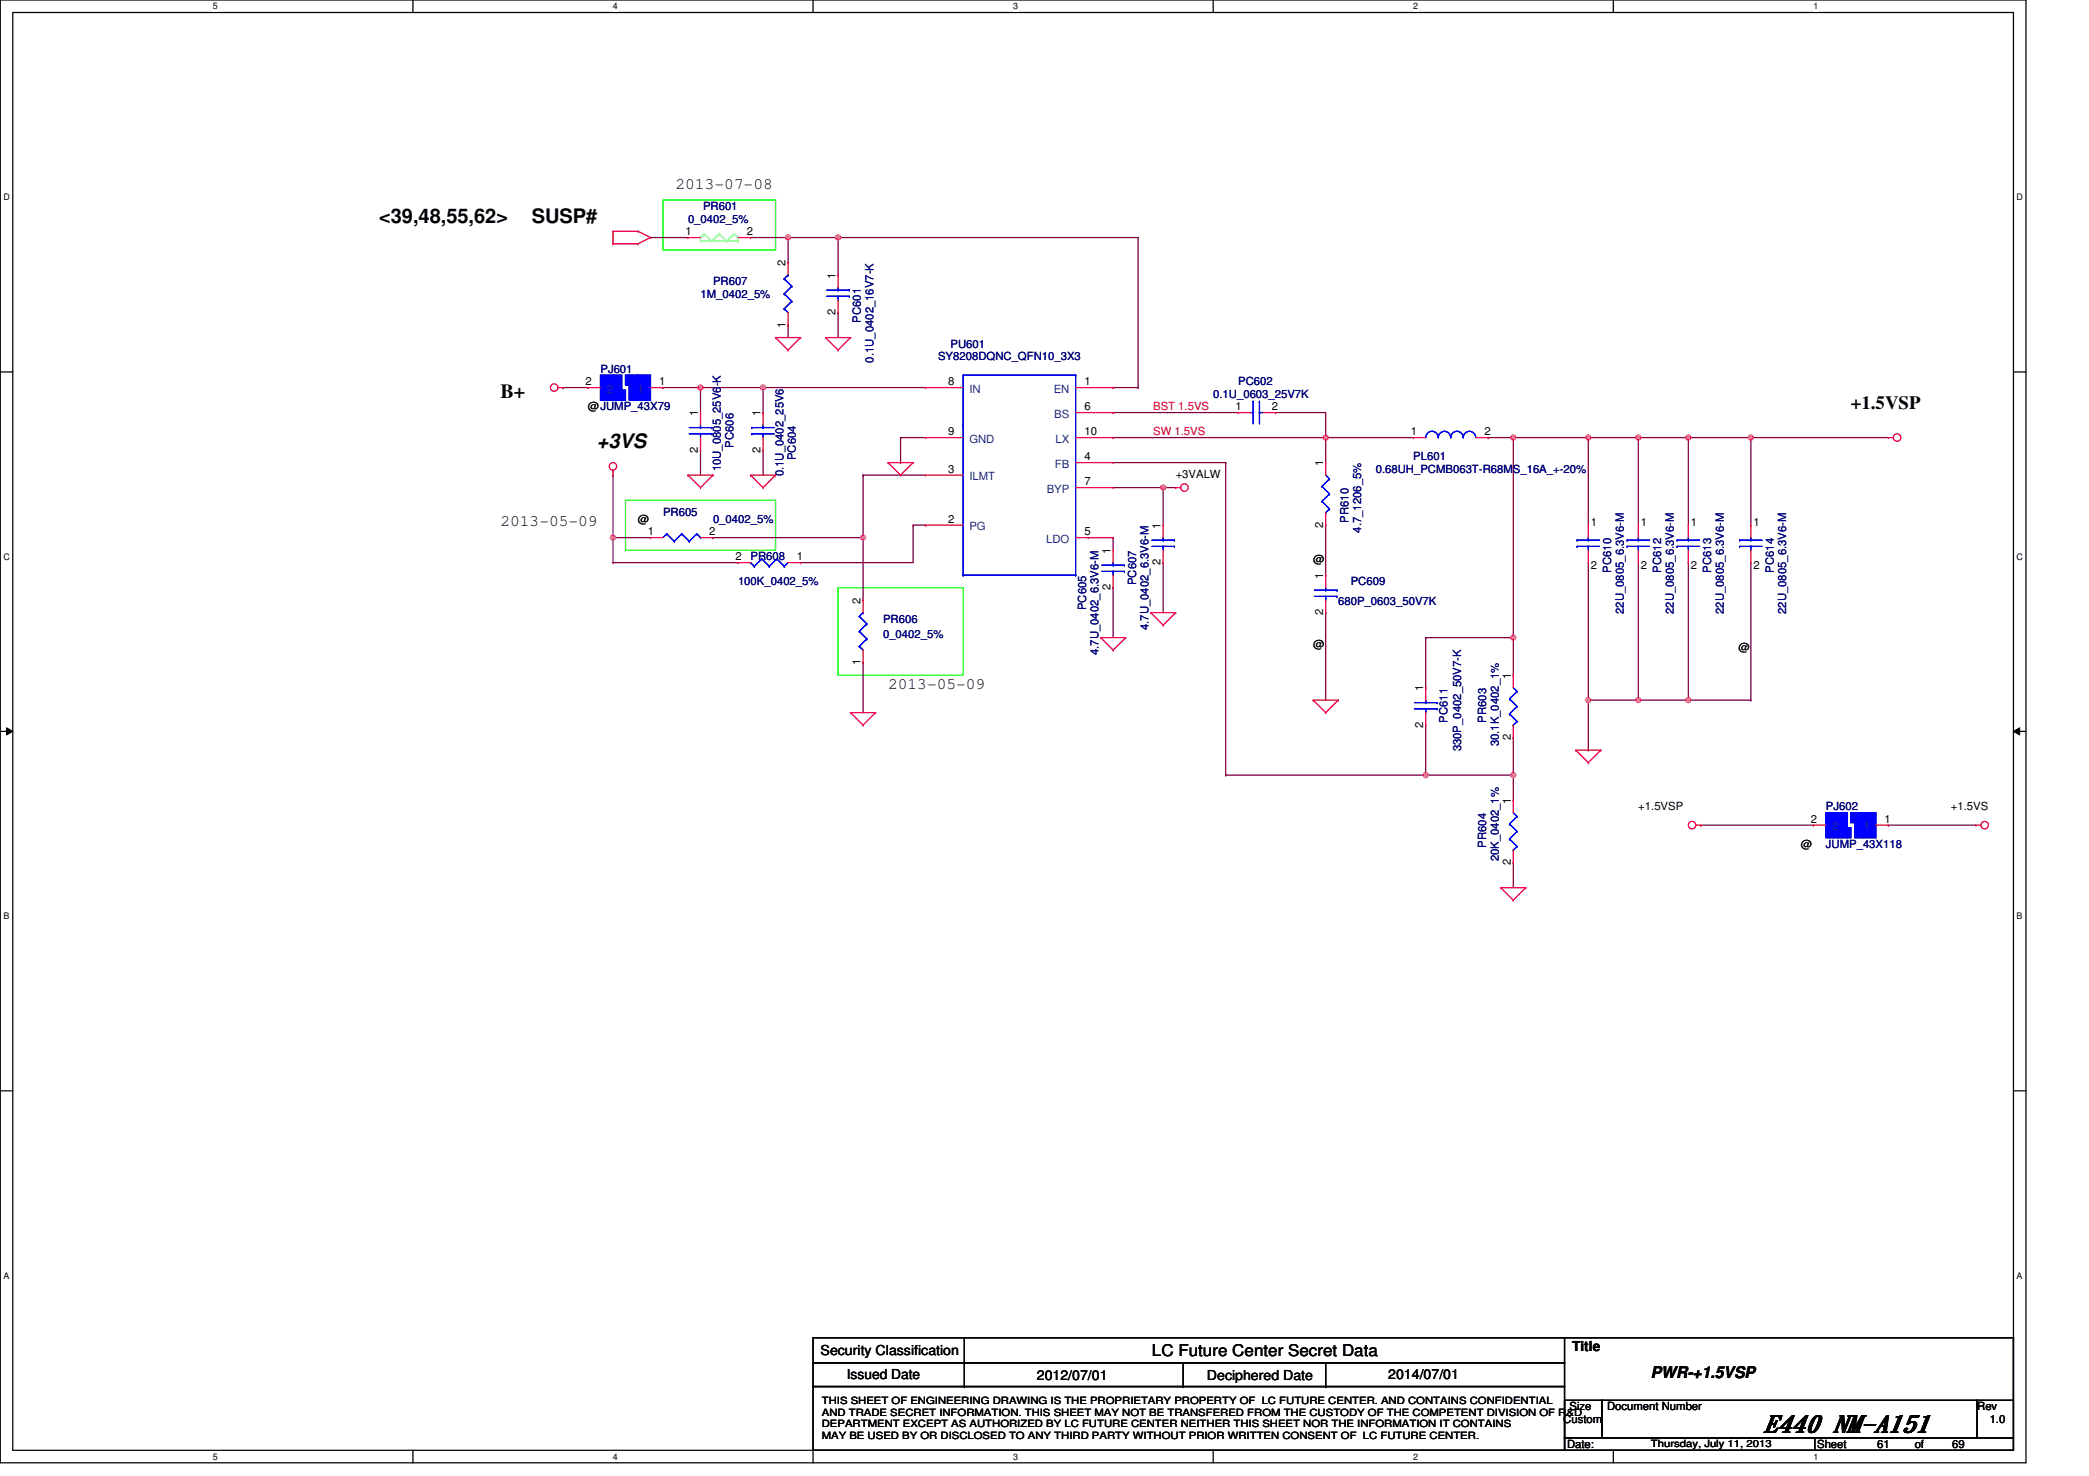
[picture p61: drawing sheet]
<svg xmlns="http://www.w3.org/2000/svg" width="297mm" height="210mm" viewBox="0 0 297 210" stroke-linecap="round" stroke-linejoin="round" font-family="sans-serif">
<defs><g id="words">
<text font-size="3.4" x="250.8" y="203.6">E440 NM-A151</text>
<g font-size="2.8">
<text x="53.9" y="31.7">&lt;39,48,55,62&gt;</text>
<text x="75.6" y="31.7">SUSP#</text>
<text x="71.2" y="56.6">B+</text>
<text x="84.8" y="63.7">+3VS</text>
</g>
<text font-size="2.7" x="263.2" y="58.2">+1.5VSP</text>
<g font-size="2.3">
<text x="96.1" y="26.8">2013-07-08</text>
<text x="71.2" y="74.8">2013-05-09</text>
<text x="126.3" y="97.9">2013-05-09</text>
<text x="163.8" y="192.9">LC Future Center Secret Data</text>
<text x="234.7" y="195.9">PWR-+1.5VSP</text>
</g>
<g font-size="2">
<text x="116.7" y="192.7">Security Classification</text>
<text x="120.4" y="196.1">Issued Date</text>
<text x="147.4" y="196.3">2012/07/01</text>
<text x="171.6" y="196.3">Deciphered Date</text>
<text x="197.4" y="196.1">2014/07/01</text>
<text x="223.5" y="192.2">Title</text>
</g>
<g font-size="1.6" fill="#000080">
<text x="100" y="29.9">PR601</text>
<text x="97.8" y="31.7">0_0402_5%</text>
<text x="101.4" y="40.5">PR607</text>
<text x="99.6" y="42.3">1M_0402_5%</text>
<text x="122.4" y="45.9" transform="rotate(-90 122.4 45.9)">PC601</text>
<text x="85.4" y="53">PJ601</text>
<text x="124.2" y="51.6" transform="rotate(-90 124.2 51.6)">0.1U_0402_16V7-K</text>
<text x="133.4" y="51.2">SY8208DQNC_QFN10_3X3</text>
<text x="135.2" y="49.4">PU601</text>
<text x="172.5" y="56.5">0.1U_0603_25V7K</text>
<text x="176.1" y="54.8">PC602</text>
<text x="104.3" y="63.7" transform="rotate(-90 104.3 63.7)">PC606</text>
<text x="113.2" y="65.4" transform="rotate(-90 113.2 65.4)">PC604</text>
<text x="201" y="65.4">PL601</text>
<text x="102.5" y="67" transform="rotate(-90 102.5 67)">10U_0805_25V6-K</text>
<text x="111.4" y="67.7" transform="rotate(-90 111.4 67.7)">0.1U_0402_25V6</text>
<text x="195.6" y="67.2">0.68UH_PCMB063T-R68MS_16A_+-20%</text>
<text x="94.3" y="73.4">PR605</text>
<text x="101.4" y="74.3">0_0402_5%</text>
<text x="191.8" y="74.3" transform="rotate(-90 191.8 74.3)">PR610</text>
<text x="193.5" y="75.7" transform="rotate(-90 193.5 75.7)">4.7_1206_5%</text>
<text x="104.9" y="83.2">100K_0402_5%</text>
<text x="106.7" y="79.7">PR608</text>
<text x="161.5" y="83.2" transform="rotate(-90 161.5 83.2)">PC607</text>
<text x="192.1" y="83.2">PC609</text>
<text x="229.1" y="81.4" transform="rotate(-90 229.1 81.4)">PC610</text>
<text x="236.2" y="81.4" transform="rotate(-90 236.2 81.4)">PC612</text>
<text x="243.3" y="81.4" transform="rotate(-90 243.3 81.4)">PC613</text>
<text x="252.2" y="81.4" transform="rotate(-90 252.2 81.4)">PC614</text>
<text x="125.6" y="88.6">PR606</text>
<text x="154.4" y="86.8" transform="rotate(-90 154.4 86.8)">PC605</text>
<text x="163.3" y="89.6" transform="rotate(-90 163.3 89.6)">4.7U_0402_6.3V6-M</text>
<text x="190.3" y="86.1">680P_0603_50V7K</text>
<text x="230.9" y="87.3" transform="rotate(-90 230.9 87.3)">22U_0805_6.3V6-M</text>
<text x="238" y="87.3" transform="rotate(-90 238 87.3)">22U_0805_6.3V6-M</text>
<text x="245.1" y="87.3" transform="rotate(-90 245.1 87.3)">22U_0805_6.3V6-M</text>
<text x="254" y="87.3" transform="rotate(-90 254 87.3)">22U_0805_6.3V6-M</text>
<text x="125.6" y="90.7">0_0402_5%</text>
<text x="156.2" y="93.2" transform="rotate(-90 156.2 93.2)">4.7U_0402_6.3V6-M</text>
<text x="205.8" y="102.8" transform="rotate(-90 205.8 102.8)">PC611</text>
<text x="207.8" y="106.9" transform="rotate(-90 207.8 106.9)">330P_0402_50V7-K</text>
<text x="211.3" y="102.8" transform="rotate(-90 211.3 102.8)">PR603</text>
<text x="213.1" y="106.1" transform="rotate(-90 213.1 106.1)">30.1K_0402_1%</text>
<text x="259.6" y="115.2">PJ602</text>
<text x="211.3" y="120.5" transform="rotate(-90 211.3 120.5)">PR604</text>
<text x="213.1" y="122.5" transform="rotate(-90 213.1 122.5)">20K_0402_1%</text>
<text x="259.6" y="120.6">JUMP_43X118</text>
</g>
<g font-size="1.6">
<text x="97.5" y="33.4">1</text>
<text x="106.2" y="33.4">2</text>
<text x="111.7" y="37.9" transform="rotate(-90 111.7 37.9)">2</text>
<text x="118.8" y="39.6" transform="rotate(-90 118.8 39.6)">1</text>
<text x="111.7" y="46.6" transform="rotate(-90 111.7 46.6)">1</text>
<text x="118.8" y="44.8" transform="rotate(-90 118.8 44.8)">2</text>
<text x="83.2" y="54.8">2</text>
<text x="83.6" y="58.3">@JUMP_43X79</text>
<text x="93.7" y="54.8">1</text>
<text x="99.2" y="59.2" transform="rotate(-90 99.2 59.2)">1</text>
<text x="108.1" y="59.2" transform="rotate(-90 108.1 59.2)">1</text>
<text x="134.8" y="54.8">8</text>
<text x="154.2" y="54.8">1</text>
<text x="154.2" y="58.3">6</text>
<text x="175.7" y="58.3">1</text>
<text x="180.9" y="58.3">2</text>
<text x="99.2" y="64.4" transform="rotate(-90 99.2 64.4)">2</text>
<text x="108.1" y="64.4" transform="rotate(-90 108.1 64.4)">2</text>
<text x="134.8" y="61.9">9</text>
<text x="154.2" y="61.9">10</text>
<text x="154.2" y="65.4">4</text>
<text x="200.6" y="61.9">1</text>
<text x="211.1" y="61.9">2</text>
<text x="134.8" y="67.2">3</text>
<text x="154.2" y="69">7</text>
<text x="167.2" y="67.9">+3VALW</text>
<text x="188.1" y="66.3" transform="rotate(-90 188.1 66.3)">1</text>
<text x="90.7" y="74.3">@</text>
<text x="92.1" y="76.1">1</text>
<text x="100.9" y="76.1">2</text>
<text x="134.8" y="74.3">2</text>
<text x="154.2" y="76.1">5</text>
<text x="165" y="75.2" transform="rotate(-90 165 75.2)">1</text>
<text x="188.1" y="75" transform="rotate(-90 188.1 75)">2</text>
<text x="226.2" y="74.9">1</text>
<text x="233.3" y="74.9">1</text>
<text x="240.4" y="74.9">1</text>
<text x="249.3" y="74.9">1</text>
<text x="104.6" y="79.6">2</text>
<text x="113.3" y="79.6">1</text>
<text x="157.9" y="83.9" transform="rotate(-90 157.9 83.9)">2</text>
<text x="157.9" y="78.8" transform="rotate(-90 157.9 78.8)">1</text>
<text x="165" y="80.4" transform="rotate(-90 165 80.4)">2</text>
<text x="186.7" y="80">@</text>
<text x="188.1" y="82.3" transform="rotate(-90 188.1 82.3)">1</text>
<text x="226.2" y="80.9">2</text>
<text x="233.3" y="80.9">2</text>
<text x="240.4" y="80.9">2</text>
<text x="249.3" y="80.9">2</text>
<text x="122.4" y="85.9" transform="rotate(-90 122.4 85.9)">2</text>
<text x="188.1" y="87.5" transform="rotate(-90 188.1 87.5)">2</text>
<text x="122.4" y="94.6" transform="rotate(-90 122.4 94.6)">1</text>
<text x="186.7" y="92.1">@</text>
<text x="247.2" y="92.6">@</text>
<text x="202.4" y="98.3" transform="rotate(-90 202.4 98.3)">1</text>
<text x="214.8" y="96.5" transform="rotate(-90 214.8 96.5)">1</text>
<text x="202.4" y="103.5" transform="rotate(-90 202.4 103.5)">2</text>
<text x="214.8" y="105.3" transform="rotate(-90 214.8 105.3)">2</text>
<text x="214.8" y="114.3" transform="rotate(-90 214.8 114.3)">1</text>
<text x="233" y="115.2">+1.5VSP</text>
<text x="257.5" y="117">2</text>
<text x="268" y="117">1</text>
<text x="277.4" y="115.2">+1.5VS</text>
<text x="214.8" y="123" transform="rotate(-90 214.8 123)">2</text>
<text x="256.1" y="120.6">@</text>
<text x="222.3" y="202.3">Custom</text>
<text x="223.2" y="200.6">Size</text>
<text x="228.5" y="200.6">Document Number</text>
<text x="281.1" y="200.6">Rev</text>
<text x="282.9" y="202.3">1.0</text>
<text x="222.8" y="205.9">Date:</text>
<text x="258.4" y="205.9">Sheet</text>
<text x="266.9" y="205.9">61</text>
<text x="272.3" y="205.9">of</text>
<text x="277.6" y="205.9">69</text>
</g>
<g font-size="1.6" fill="#004080">
<text x="86.3" y="55.8">2</text>
<text x="90.7" y="55.8">1</text>
<text x="137.8" y="55.8">IN</text>
<text x="149.8" y="55.8">EN</text>
<text x="149.9" y="59.4">BS</text>
<text x="137.8" y="62.9">GND</text>
<text x="150.1" y="62.9">LX</text>
<text x="137.8" y="68.3">ILMT</text>
<text x="148.8" y="70.1">BYP</text>
<text x="150" y="66.5">FB</text>
<text x="137.8" y="75.4">PG</text>
<text x="148.7" y="77.2">LDO</text>
<text x="260.5" y="118.1">2</text>
<text x="265" y="118.1">1</text>
</g>
<g font-size="1.6" fill="#f00">
<text x="164" y="58.3">BST 1.5VS</text>
<text x="164" y="61.9">SW 1.5VS</text>
</g>
<g font-size="1.4">
<text x="116.9" y="199.7">THIS SHEET OF ENGINEERING DRAWING IS THE PROPRIETARY PROPERTY OF LC FUTURE CENTER. AND CONTAINS CONFIDENTIAL</text>
<text x="116.9" y="201.3">AND TRADE SECRET INFORMATION. THIS SHEET MAY NOT BE TRANSFERED FROM THE CUSTODY OF THE COMPETENT DIVISION OF R&amp;D</text>
<text x="116.9" y="203">DEPARTMENT EXCEPT AS AUTHORIZED BY LC FUTURE CENTER NEITHER THIS SHEET NOR THE INFORMATION IT CONTAINS</text>
<text x="116.9" y="204.6">MAY BE USED BY OR DISCLOSED TO ANY THIRD PARTY WITHOUT PRIOR WRITTEN CONSENT OF LC FUTURE CENTER.</text>
<text x="234.7" y="205.7">Thursday, July 11, 2013</text>
</g>
<g font-size="1.3">
<text x="30.3" y="1.3">5</text>
<text x="87.2" y="1.3">4</text>
<text x="144.1" y="1.3">3</text>
<text x="201" y="1.3">2</text>
<text x="257.8" y="1.3">1</text>
<text x=".5" y="28.5">D</text>
<text x="286.7" y="28.5">D</text>
<text x=".5" y="79.6">C</text>
<text x="286.7" y="79.6">C</text>
<text x=".5" y="130.7">B</text>
<text x="286.7" y="130.7">B</text>
<text x=".5" y="181.8">A</text>
<text x="286.7" y="181.8">A</text>
<text x="30.3" y="207.6">5</text>
<text x="87.2" y="207.6">4</text>
<text x="144.1" y="207.6">3</text>
<text x="201" y="207.6">2</text>
<text x="257.8" y="207.6">1</text>
</g>
</g></defs>
<path d="M0 0h288.1v208h-288.1zM1.8 1.8h284.5v204.4h-284.5z" fill="none" stroke="#000" stroke-width=".18"/>
<g fill="#fff">
<path d="M30.3 .2h.7v1.4h-.7z"/>
<path d="M30.3 206.4h.7v1.4h-.7z"/>
</g>
<path d="M58.7 0v1.8M58.7 206.2v1.8" fill="none" stroke="#000" stroke-width=".18"/>
<g fill="#fff">
<path d="M87.2 .2h.7v1.4h-.7z"/>
<path d="M87.2 206.4h.7v1.4h-.7z"/>
</g>
<path d="M115.6 0v1.8M115.6 206.2v1.8" fill="none" stroke="#000" stroke-width=".18"/>
<g fill="#fff">
<path d="M144.1 .2h.7v1.4h-.7z"/>
<path d="M144.1 206.4h.7v1.4h-.7z"/>
</g>
<path d="M172.5 0v1.8M172.5 206.2v1.8" fill="none" stroke="#000" stroke-width=".18"/>
<g fill="#fff">
<path d="M201 .2h.7v1.4h-.7z"/>
<path d="M201 206.4h.7v1.4h-.7z"/>
</g>
<path d="M229.4 0v1.8M229.4 206.2v1.8" fill="none" stroke="#000" stroke-width=".18"/>
<g fill="#fff">
<path d="M257.8 .2h.8v1.4h-.8z"/>
<path d="M257.8 206.4h.8v1.4h-.8z"/>
<path d="M.5 27.3h.9v1.5h-.9z"/>
<path d="M286.7 27.3h1v1.5h-1z"/>
<path d="M.5 78.5h.9v1.4h-.9z"/>
<path d="M286.7 78.5h1v1.4h-1z"/>
</g>
<path d="M0 52.9h1.8M286.3 52.9h1.8" fill="none" stroke="#000" stroke-width=".18"/>
<g fill="#fff">
<path d="M.5 129.6h.8v1.4h-.8z"/>
<path d="M286.7 129.6h.9v1.4h-.9z"/>
</g>
<path d="M0 104h1.8M286.3 104h1.8" fill="none" stroke="#000" stroke-width=".18"/>
<path d="M.9 103.5l.9 .5-.9 .5zM286.3 104l.9-.5v1z" fill="#000"/>
<path d="M.9 103.5l.9 .5-.9 .5zM286.3 104l.9-.5v1z" fill="none" stroke="#000" stroke-width=".14"/>
<g fill="#fff">
<path d="M.5 180.7h.8v1.4h-.8z"/>
<path d="M286.7 180.7h.9v1.4h-.9z"/>
</g>
<path d="M0 155.1h1.8M286.3 155.1h1.8" fill="none" stroke="#000" stroke-width=".18"/>
<path d="M94.3 28.4h16v7.2h-16zM88.9 71.1h21.4v7.1h-21.4zM119.2 83.6h17.7v12.4h-17.7z" fill="none" stroke="#0f0" stroke-width=".18"/>
<path d="M92.5 33.8h.1M92.5 33.8h5.3M119.2 33.8h.1M119.2 33.8v5.3M249 62.2h.1M249 62.2h19.5M241.8 117.3h.1M241.8 117.3h16M268.5 117.3h.1M268.5 117.3h12.5" fill="none" stroke="#800040" stroke-width=".18"/>
<circle cx="249" cy="62.2" r=".35" fill="#f0f"/>
<circle cx="249" cy="62.2" r=".35" fill="none" stroke="#f0f" stroke-width=".18"/>
<path d="M119.2 33.8h.1M119.2 33.8h42.6M119.2 44.4h.1M119.2 44.4v3.6" fill="none" stroke="#800040" stroke-width=".18"/>
<circle cx="119.2" cy="33.8" r=".35" fill="#f0f"/>
<circle cx="119.2" cy="33.8" r=".35" fill="none" stroke="#f0f" stroke-width=".18"/>
<path d="M188.5 62.2h.1M188.5 62.2h12.5M188.5 62.2v3.6M188.5 87.1h.1M188.5 87.1v12.5" fill="none" stroke="#800040" stroke-width=".18"/>
<circle cx="188.5" cy="62.2" r=".35" fill="#f0f"/>
<circle cx="188.5" cy="62.2" r=".35" fill="none" stroke="#f0f" stroke-width=".18"/>
<g fill="none" stroke="#800040" stroke-width=".18">
<path d="M158.3 58.7h.1M158.3 58.7h17.8M181.4 58.7h.1M181.4 58.7h7.1v3.5M158.3 62.2h.1M158.3 62.2h30.2M188.5 74.7h.1M188.5 62.2h.1M188.5 74.7v7.1M215.2 62.2h.1M215.2 62.2h10.6M225.8 62.2h.1"/>
<path d="M225.8 62.2v12.5"/>
</g>
<circle cx="215.2" cy="62.2" r=".35" fill="#f0f"/>
<circle cx="215.2" cy="62.2" r=".35" fill="none" stroke="#f0f" stroke-width=".18"/>
<path d="M225.8 62.2h.1M225.8 62.2h7.2M233 62.2h.1M233 62.2v12.5M225.8 99.6h.1M225.8 80v19.6" fill="none" stroke="#800040" stroke-width=".18"/>
<circle cx="225.8" cy="62.2" r=".35" fill="#f0f"/>
<circle cx="225.8" cy="62.2" r=".35" fill="none" stroke="#f0f" stroke-width=".18"/>
<path d="M240.1 99.6h.1M240.1 80v19.6" fill="none" stroke="#800040" stroke-width=".18"/>
<circle cx="240.1" cy="99.6" r=".35" fill="#f0f"/>
<circle cx="240.1" cy="99.6" r=".35" fill="none" stroke="#f0f" stroke-width=".18"/>
<path d="M233 99.6h.1M233 80v19.6" fill="none" stroke="#800040" stroke-width=".18"/>
<circle cx="233" cy="99.6" r=".35" fill="#f0f"/>
<circle cx="233" cy="99.6" r=".35" fill="none" stroke="#f0f" stroke-width=".18"/>
<path d="M233 62.2h.1M233 62.2h7.1M240.1 62.2h.1M240.1 62.2v12.5" fill="none" stroke="#800040" stroke-width=".18"/>
<circle cx="233" cy="62.2" r=".35" fill="#f0f"/>
<circle cx="233" cy="62.2" r=".35" fill="none" stroke="#f0f" stroke-width=".18"/>
<path d="M225.8 99.6v7.1M225.8 106.7h.1" fill="none" stroke="#800040" stroke-width=".18"/>
<circle cx="225.8" cy="99.6" r=".35" fill="#f0f"/>
<circle cx="225.8" cy="99.6" r=".35" fill="none" stroke="#f0f" stroke-width=".18"/>
<g fill="none" stroke="#800040" stroke-width=".18">
<path d="M80 55.1h.1M80 55.1h3.6M99.6 55.1h.1M99.6 55.1v3.6M99.6 55.1h8.9M108.5 55.1h.1M108.5 55.1v3.6M87.2 76.5h.1M87.2 76.5v3.5M99.6 64h.1M99.6 64v3.6M108.5 64h.1"/>
<path d="M108.5 64v3.6M87.2 80h.1M87.2 80h17.7M113.8 80h.1M113.8 80h16M225.8 99.6h.1M225.8 99.6h14.3M233 99.6h.1"/>
</g>
<circle cx="99.6" cy="55.1" r=".35" fill="#f0f"/>
<circle cx="99.6" cy="55.1" r=".35" fill="none" stroke="#f0f" stroke-width=".18"/>
<path d="M108.5 55.1h.1M108.5 55.1h23.1" fill="none" stroke="#800040" stroke-width=".18"/>
<circle cx="108.5" cy="55.1" r=".35" fill="#f0f"/>
<circle cx="108.5" cy="55.1" r=".35" fill="none" stroke="#f0f" stroke-width=".18"/>
<path d="M87.2 76.5h.1M87.2 76.5h5.3" fill="none" stroke="#800040" stroke-width=".18"/>
<circle cx="87.2" cy="76.4" r=".35" fill="#f0f"/>
<circle cx="87.2" cy="76.4" r=".35" fill="none" stroke="#f0f" stroke-width=".18"/>
<path d="M87.2 67.6h.1M87.2 67.6v8.9M215.2 90.7h.1M215.2 90.7v5.3M215.2 122.7h.1M215.2 122.7v3.5" fill="none" stroke="#800040" stroke-width=".18"/>
<circle cx="215.2" cy="90.7" r=".35" fill="#f0f"/>
<circle cx="215.2" cy="90.7" r=".35" fill="none" stroke="#f0f" stroke-width=".18"/>
<path d="M202.7 110.2h.1M202.7 110.2h12.5M215.2 110.2h.1M215.2 110.2v3.6" fill="none" stroke="#800040" stroke-width=".18"/>
<circle cx="215.2" cy="110.2" r=".35" fill="#f0f"/>
<circle cx="215.2" cy="110.2" r=".35" fill="none" stroke="#f0f" stroke-width=".18"/>
<path d="M202.7 103.1h.1M202.7 103.1v7.1M215.2 104.9h.1M215.2 104.9v5.3" fill="none" stroke="#800040" stroke-width=".18"/>
<circle cx="202.7" cy="110.2" r=".35" fill="#f0f"/>
<circle cx="202.7" cy="110.2" r=".35" fill="none" stroke="#f0f" stroke-width=".18"/>
<g fill="none" stroke="#800040" stroke-width=".18">
<path d="M154.7 76.5h.1M154.7 76.5h3.6M158.3 76.5h.1M158.3 76.5v1.7M165.4 69.3h.1M165.4 69.3h1.8M165.4 69.3v5.4M174.3 65.8h.1M174.3 65.8v44.4M211.6 62.2h.1M211.6 62.2h3.6M215.2 62.2h.1"/>
<path d="M215.2 62.2v28.5h-12.5M240.1 62.2h.1M240.1 62.2h8.9M249 62.2h.1M249 62.2v12.5M158.3 83.6h.1M158.3 83.6v7.1M165.4 80h.1M165.4 80v7.1M202.7 90.7h.1M202.7 90.7v7.1M249 99.6h.1"/>
<path d="M249 80v19.6M174.3 110.2h.1M174.3 110.2h28.4"/>
</g>
<circle cx="240.1" cy="62.2" r=".35" fill="#f0f"/>
<circle cx="240.1" cy="62.2" r=".35" fill="none" stroke="#f0f" stroke-width=".18"/>
<path d="M122.7 76.5h.1M122.7 76.5v8.8M240.1 99.6h.1M240.1 99.6h8.9" fill="none" stroke="#800040" stroke-width=".18"/>
<circle cx="122.7" cy="76.4" r=".35" fill="#f0f"/>
<circle cx="122.7" cy="76.4" r=".35" fill="none" stroke="#f0f" stroke-width=".18"/>
<path d="M112.1 33.8h.1M112.1 33.8h7.1M112.1 33.8v3.5M112.1 46.2h.1M112.1 46.2v1.8M122.7 94.2h.1M122.7 94.2v7.1" fill="none" stroke="#800040" stroke-width=".18"/>
<circle cx="112" cy="33.8" r=".35" fill="#f0f"/>
<circle cx="112" cy="33.8" r=".35" fill="none" stroke="#f0f" stroke-width=".18"/>
<path d="M106.7 33.8h.1M106.7 33.8h5.4M101.4 76.5h.1M101.4 76.5h21.3M128.1 65.8h.1M128.1 62.2h.1M128.1 62.2v3.6M128.1 62.2h3.5M158.3 65.8h16M158.3 69.3h7.1M165.4 69.3h.1M174.3 65.8h.1" fill="none" stroke="#800040" stroke-width=".18"/>
<circle cx="165.4" cy="69.3" r=".35" fill="#f0f"/>
<circle cx="165.4" cy="69.3" r=".35" fill="none" stroke="#f0f" stroke-width=".18"/>
<g fill="none" stroke="#800040" stroke-width=".18">
<path d="M161.8 33.8v21.3M94.3 55.1h.1M94.3 55.1h5.3M158.3 55.1h.1M158.3 55.1h3.5M161.8 55.1h.1M122.7 67.6h.1M122.7 67.6v8.9M122.7 67.6h8.9M129.8 74.7h.1M129.8 74.7v5.3M129.8 74.7h1.8"/>
<path d="M131.6 74.7h.1"/>
</g>
<g fill="none" stroke="#f00" stroke-width=".18">
<path d="M87.2 34.7h.1M87.2 32.9h.1M87.2 34.7h3.5M87.2 32.9v1.8M87.2 32.9h3.5M90.7 34.7h.1M90.7 32.9h.1M90.7 32.9l1.8 .9M92.5 33.8h.1M92.5 33.8l-1.8 .9M97.8 33.8h.1M97.8 33.8h1.8"/>
<path d="M104.9 33.8h1.8M106.7 33.8h.1M112.1 37.3h.1M112.1 37.3v1.8M79.3 55.1h.7M80 55.1h.1M108.5 58.7h.1M108.5 58.7v1.8M110.3 48h.1M110.3 48h3.5M110.3 48l1.8 1.8M112.1 49.8h.1"/>
<path d="M112.1 46.2h.1M112.1 44.4v1.8M113.8 48h.1M113.8 48l-1.7 1.8M117.4 48h.1M117.4 48h3.5M117.4 48l1.8 1.8M119.2 49.8h.1M120.9 48h.1M120.9 48l-1.7 1.8M131.6 55.1h.1M131.6 55.1h5.3"/>
<path d="M152.9 55.1h5.4M152.9 58.7h5.4M158.3 55.1h.1M158.3 58.7h.1M176.1 58.7h.1M176.1 58.7h1.7M179.6 58.7h1.8M181.4 58.7h.1M87.2 67.6h.1M87.2 66.9v.7M97.8 67.6h.1M97.8 67.6h3.6"/>
<path d="M97.8 67.6l1.8 1.7M99.6 69.3h.1M101.4 67.6h.1M101.4 67.6l-1.8 1.7M106.7 67.6h.1M106.7 67.6h3.6M106.7 67.6l1.8 1.7M108.5 69.3h.1M108.5 64h.1M108.5 62.2v1.8M110.3 67.6h.1M110.3 67.6l-1.8 1.7"/>
<path d="M126.3 65.8h.1M126.3 65.8h3.5M126.3 65.8l1.8 1.8M128.1 67.6h.1M129.8 65.8h.1M129.8 65.8l-1.7 1.8M131.6 67.6h.1M131.6 74.7h.1M131.6 62.2h.1M131.6 62.2h5.3M131.6 67.6h5.3M131.6 74.7h5.3"/>
<path d="M152.9 62.2h5.4M152.9 69.3h5.4M152.9 65.8h5.4M152.9 76.5h5.4M158.3 78.2h.1M158.3 69.3h.1M158.3 62.2h.1M158.3 65.8h.1M158.3 76.5h.1M158.3 78.2v1.8M165.4 74.7h.1M165.4 74.7v1.8"/>
<path d="M165.4 78.2v1.8M167.2 69.3h.1M167.2 69.3h.7M188.5 65.8h.1M188.5 74.7h.1M188.5 65.8v1.8M188.5 72.9v1.8M225.8 74.7h.1M225.8 74.7v1.8M225.8 78.2v1.8M233 74.7h.1M233 74.7v1.8"/>
<path d="M233 78.2v1.8M240.1 74.7h.1M240.1 74.7v1.8M240.1 78.2v1.8M249 74.7h.1M249 74.7v1.8M249 78.2v1.8M268.5 62.2h.1M268.5 62.2h.7M104.9 80h.1M104.9 80h1.8M112.1 80h1.7"/>
<path d="M113.8 80h.1M122.7 94.2h.1M122.7 85.3h.1M122.7 85.3v1.8M122.7 92.5v1.7M156.5 90.7h.1M156.5 90.7h3.6M156.5 90.7l1.8 1.8M158.3 92.5h.1M158.3 83.6h.1M158.3 81.8v1.8M160.1 90.7h.1"/>
<path d="M160.1 90.7l-1.8 1.8M163.6 87.1h.1M163.6 87.1h3.6M163.6 87.1l1.8 1.8M165.4 88.9h.1M165.4 80h.1M167.2 87.1h.1M167.2 87.1l-1.8 1.8M186.7 99.6h.1M186.7 99.6h3.6M186.7 99.6l1.8 1.7M188.5 81.8h.1"/>
<path d="M188.5 87.1h.1M188.5 81.8v1.8M188.5 85.3v1.8M190.3 99.6h.1M190.3 99.6l-1.8 1.7M202.7 97.8h.1M202.7 97.8v1.8M225.8 80h.1M233 80h.1M240.1 80h.1M249 80h.1M120.9 101.3h.1"/>
<path d="M120.9 101.3h3.6M120.9 101.3l1.8 1.8M122.7 103.1h.1M124.5 101.3h.1M124.5 101.3l-1.8 1.8M188.5 101.3h.1M202.7 103.1h.1M202.7 101.3v1.8M215.2 113.8h.1M215.2 113.8v1.8M224.1 106.7h.1M224.1 106.7h3.5"/>
<path d="M224.1 106.7l1.7 1.8M225.8 108.5h.1M227.6 106.7h.1M227.6 106.7l-1.8 1.8M241.1 117.3h.7M241.8 117.3h.1M281 117.3h.1M281 117.3h.7M213.4 126.2h.1M213.4 126.2h3.6M213.4 126.2l1.8 1.8M215.2 128h.1"/>
<path d="M215.2 122.7h.1M215.2 120.9v1.8M217 126.2h.1M217 126.2l-1.8 1.8"/>
<circle cx="78.8" cy="55.1" r=".53"/>
<circle cx="87.2" cy="66.3" r=".53"/>
<circle cx="168.4" cy="69.3" r=".53"/>
<circle cx="269.8" cy="62.2" r=".53"/>
<circle cx="240.6" cy="117.3" r=".53"/>
<circle cx="282.2" cy="117.3" r=".53"/>
</g>
<g fill="none" stroke="#000" stroke-width=".18">
<path d="M115.6 190.2h106.9v3.6h-106.9zM115.6 193.8h106.9v3.4h-106.9zM115.6 197.2h106.9v9h-106.9zM137.1 193.8h.1M137.1 197.2h.1M137.1 190.2v7M168.2 197.2h.1M168.2 193.8v3.4M188.5 197.2h.1M188.5 193.8v3.4M222.3 190.2h64M222.5 199.1h5.3v5.4h-5.3z"/>
<path d="M227.8 199.1h53.3v5.4h-53.3zM281.1 199.1h5.2v5.4h-5.2zM286.3 190.2h.1M286.3 190.2v8.9M222.5 204.5h35.5v1.7h-35.5zM258 204.5h28.3v1.7h-28.3z"/>
</g>
<g fill="none" stroke="#00f" stroke-width=".18">
<path d="M111.5 39.6h.1M111.5 39.6l1.1 1.1M112.1 39.1h.1M112.1 39.1l-.6 .5M111.5 43.9h.1M111.5 41.8h.1M111.5 43.9l.6 .5M111.5 41.8l1.1 1M112.6 42.8h.1M112.6 40.7h.1M112.6 42.8l-1.1 1.1M112.6 40.7l-1.1 1.1"/>
<path d="M152.9 53.3h.1M152.9 53.3h-16v28.5M152.9 53.3v28.5M177.8 58.7h.4M178.2 58.7h.1M178.2 57.1h.1M178.2 57.1v3.2M179.1 57.1h.1M179.1 58.7h.1M179.1 58.7h.5M179.1 57.1v3.2M106.9 61.7h.1"/>
<path d="M106.9 60.8h.1M106.9 61.7h3.2M106.9 60.8h3.2M108.3 79.5h.1M108.3 79.5l1.1 1M108.3 79.5l-1 1M108.5 60.8h.1M108.5 61.7h.1M108.5 60.5v.3M108.5 61.7v.5M110.5 79.5h.1M110.5 79.5l1 1"/>
<path d="M110.5 79.5l-1.1 1M136.9 60.5h.1M163.8 77.7h3.2M163.8 76.8h3.2M165.4 76.8h.1M165.4 77.7h.1M165.4 76.5v.3M165.4 77.7v.5M167 77.7h.1M167 76.8h.1M188 69.2h.1M188 71.3h.1"/>
<path d="M188 69.2l1 1M188 71.3l1 1.1M188.5 72.9h.1M188.5 67.6l.5 .5M189 68.1h.1M189 70.2h.1M189 72.4h.1M189 68.1l-1 1.1M189 70.2l-1 1.1M189 72.4l-.5 .5M224.2 77.7h.1M224.2 76.8h.1"/>
<path d="M224.2 77.7h3.2M224.2 76.8h3.2M225.8 76.8h.1M225.8 77.7h.1M225.8 76.5v.3M225.8 77.7v.5M231.4 77.7h.1M231.4 76.8h.1M231.4 77.7h3.2M231.4 76.8h3.2M233 76.8h.1M233 77.7h.1"/>
<path d="M233 76.5v.3M233 77.7v.5M238.5 77.7h.1M238.5 76.8h.1M238.5 77.7h3.2M238.5 76.8h3.2M240.1 76.8h.1M240.1 77.7h.1M240.1 76.5v.3M240.1 77.7v.5M247.4 77.7h.1M247.4 76.8h.1"/>
<path d="M247.4 77.7h3.2M247.4 76.8h3.2M249 76.8h.1M249 77.7h.1M249 76.5v.3M249 77.7v.5M106.7 80h.1M106.7 80l.6 .5M107.3 80.5h.1M109.4 80.5h.1M111.5 80.5h.1M112.1 80l-.6 .5"/>
<path d="M122.2 91.9h.1M122.2 89.8h.1M122.2 87.7h.1M122.2 91.9l.5 .6M122.2 89.8l1.1 1.1M122.2 87.7l1.1 1M122.7 87.1h.1M122.7 87.1l-.5 .6M123.3 90.9h.1M123.3 88.7h.1M123.3 90.9l-1.1 1M123.3 88.7l-1.1 1.1"/>
<path d="M136.9 81.8h.1M136.9 81.8h16M152.9 81.8h.1M156.7 81.3h3.2M156.7 80.4h3.2M158.3 80.4h.1M158.3 81.3h.1M158.3 80v.4M158.3 81.3v.5M159.9 81.3h.1M159.9 80.4h.1M186.9 84.8h3.2"/>
<path d="M186.9 83.9h3.2M188.5 83.9h.1M188.5 84.8h.1M188.5 83.6v.3M188.5 84.8v.5M190.1 84.8h.1M190.1 83.9h.1M201.1 99.9h3.2M202.7 99.9h.1M202.7 99.6v.3M204.3 99.9h.1M201.1 100.8h3.2"/>
<path d="M202.7 100.8h.1M202.7 100.8v.5M204.3 100.8h.1M214.6 117.2h.1M214.6 119.3h.1M214.6 117.2l1.1 1M214.6 119.3l1.1 1.1M215.2 115.6l.5 .5M215.7 116.1h.1M215.7 118.2h.1M215.7 116.1l-1.1 1.1M215.7 118.2l-1.1 1.1"/>
<path d="M215.2 120.9h.1M215.7 120.4h.1M215.7 120.4l-.5 .5"/>
</g>
<g fill="none" stroke="#80ff80" stroke-width=".18">
<path d="M99.6 34.3h.1M99.6 34.3h5.3M100.1 33.2h.1M100.1 33.2l-.5 .6v.5M100.1 33.2l1.1 1.1M101.2 34.3h.1M102.3 33.2h.1M102.3 33.2l-1.1 1.1M102.3 33.2l1 1.1M103.3 34.3h.1M104.4 33.2h.1M104.4 33.2l-1.1 1.1"/>
<path d="M104.4 33.2l.5 .6M104.9 33.8h.1M104.9 34.3h.1M104.9 33.8v.5"/>
</g>
<path d="M90.7 53.3h1.8v3.6h-1.8z" fill-rule="evenodd" fill="#00f"/>
<path d="M90.7 53.3h1.8v3.6h-1.8z" fill="none" stroke="#00f" stroke-width=".18"/>
<path d="M89.5 53.3h1.2v3.6h-1.2z" fill-rule="evenodd" fill="#00f"/>
<path d="M89.5 53.3h1.2v3.6h-1.2z" fill="none" stroke="#00f" stroke-width=".18"/>
<path d="M88.9 53.3h.6v1.5h-.6z" fill-rule="evenodd" fill="#00f"/>
<path d="M88.9 53.3h.6v1.5h-.6z" fill="none" stroke="#00f" stroke-width=".18"/>
<path d="M88.4 55.5h.5v1.4h-.5z" fill-rule="evenodd" fill="#00f"/>
<path d="M88.4 55.5h.5v1.4h-.5z" fill="none" stroke="#00f" stroke-width=".18"/>
<path d="M87.2 53.3h1.2v3.6h-1.2z" fill-rule="evenodd" fill="#00f"/>
<path d="M87.2 53.3h1.2v3.6h-1.2z" fill="none" stroke="#00f" stroke-width=".18"/>
<path d="M85.4 53.3h1.8v3.6h-1.8z" fill-rule="evenodd" fill="#00f"/>
<path d="M85.4 53.3h1.8v3.6h-1.8z" fill="none" stroke="#00f" stroke-width=".18"/>
<path d="M90.7 53.3h1.8v3.6h-1.8z" fill-rule="evenodd" fill="#00f"/>
<path d="M90.7 53.3h1.8v3.6h-1.8z" fill="none" stroke="#00f" stroke-width=".18"/>
<path d="M89.5 53.3h1.2v3.6h-1.2z" fill-rule="evenodd" fill="#00f"/>
<path d="M89.5 53.3h1.2v3.6h-1.2z" fill="none" stroke="#00f" stroke-width=".18"/>
<path d="M88.9 53.3h.6v1.5h-.6z" fill-rule="evenodd" fill="#00f"/>
<path d="M88.9 53.3h.6v1.5h-.6z" fill="none" stroke="#00f" stroke-width=".18"/>
<path d="M88.4 55.5h.5v1.4h-.5z" fill-rule="evenodd" fill="#00f"/>
<path d="M88.4 55.5h.5v1.4h-.5z" fill="none" stroke="#00f" stroke-width=".18"/>
<path d="M87.2 53.3h1.2v3.6h-1.2z" fill-rule="evenodd" fill="#00f"/>
<path d="M87.2 53.3h1.2v3.6h-1.2z" fill="none" stroke="#00f" stroke-width=".18"/>
<path d="M85.4 53.3h1.8v3.6h-1.8z" fill-rule="evenodd" fill="#00f"/>
<path d="M85.4 53.3h1.8v3.6h-1.8z" fill="none" stroke="#00f" stroke-width=".18"/>
<path d="M83.6 55.1h.1M83.6 55.1h1.8M92.5 55.1h1.8M94.3 55.1h.1" fill="none" stroke="#f00" stroke-width=".18"/>
<path d="M265 115.6h1.7v3.5h-1.7z" fill-rule="evenodd" fill="#00f"/>
<path d="M265 115.6h1.7v3.5h-1.7z" fill="none" stroke="#00f" stroke-width=".18"/>
<path d="M263.7 115.6h1.3v3.5h-1.3z" fill-rule="evenodd" fill="#00f"/>
<path d="M263.7 115.6h1.3v3.5h-1.3z" fill="none" stroke="#00f" stroke-width=".18"/>
<path d="M263.2 115.6h.5v1.4h-.5z" fill-rule="evenodd" fill="#00f"/>
<path d="M263.2 115.6h.5v1.4h-.5z" fill="none" stroke="#00f" stroke-width=".18"/>
<path d="M262.6 117.7h.6v1.4h-.6z" fill-rule="evenodd" fill="#00f"/>
<path d="M262.6 117.7h.6v1.4h-.6z" fill="none" stroke="#00f" stroke-width=".18"/>
<path d="M261.4 115.6h1.2v3.5h-1.2z" fill-rule="evenodd" fill="#00f"/>
<path d="M261.4 115.6h1.2v3.5h-1.2z" fill="none" stroke="#00f" stroke-width=".18"/>
<path d="M259.6 115.6h1.8v3.5h-1.8z" fill-rule="evenodd" fill="#00f"/>
<path d="M259.6 115.6h1.8v3.5h-1.8z" fill="none" stroke="#00f" stroke-width=".18"/>
<path d="M265 115.6h1.7v3.5h-1.7z" fill-rule="evenodd" fill="#00f"/>
<path d="M265 115.6h1.7v3.5h-1.7z" fill="none" stroke="#00f" stroke-width=".18"/>
<path d="M263.7 115.6h1.3v3.5h-1.3z" fill-rule="evenodd" fill="#00f"/>
<path d="M263.7 115.6h1.3v3.5h-1.3z" fill="none" stroke="#00f" stroke-width=".18"/>
<path d="M263.2 115.6h.5v1.4h-.5z" fill-rule="evenodd" fill="#00f"/>
<path d="M263.2 115.6h.5v1.4h-.5z" fill="none" stroke="#00f" stroke-width=".18"/>
<path d="M262.6 117.7h.6v1.4h-.6z" fill-rule="evenodd" fill="#00f"/>
<path d="M262.6 117.7h.6v1.4h-.6z" fill="none" stroke="#00f" stroke-width=".18"/>
<path d="M261.4 115.6h1.2v3.5h-1.2z" fill-rule="evenodd" fill="#00f"/>
<path d="M261.4 115.6h1.2v3.5h-1.2z" fill="none" stroke="#00f" stroke-width=".18"/>
<path d="M259.6 115.6h1.8v3.5h-1.8z" fill-rule="evenodd" fill="#00f"/>
<g fill="none" stroke="#00f" stroke-width=".18">
<path d="M117.6 42.1h3.2M117.6 41.2h3.2M119.2 41.2h.1M119.2 42.1h.1M119.2 40.9v.3M119.2 42.1v.6M120.8 42.1h.1M120.8 41.2h.1M94.8 75.9h.1M94.8 75.9l-.5 .6M94.8 75.9l1.1 1.1M95.9 77h.1"/>
<path d="M96.9 75.9h.1M96.9 75.9l-1 1.1M96.9 75.9l1.1 1.1M98 77h.1M98 61.7h3.2M98 60.8h3.2M99.1 75.9h.1M99.1 75.9l-1.1 1.1M99.1 75.9l.5 .6M99.6 60.8h.1M99.6 61.7h.1M99.6 76.5h.1"/>
<path d="M99.6 60.5v.3M99.6 61.7v.5M101.2 61.7h.1M101.2 60.8h.1M202.7 62.2a.88 .88 0 0 1 .9-.9 .89 .89 0 0 1 .9 .9 .88 .88 0 0 1 .9-.9 .89 .89 0 0 1 .9 .9 .88 .88 0 0 1 .9-.9 .89 .89 0 0 1 .9 .9 .88 .88 0 0 1 .9-.9 .89 .89 0 0 1 .8 .9M214.6 99.4h.1M214.6 99.4l1.1 1.1M215.2 97.8l.5 .5M215.7 98.3h.1M215.7 98.3l-1.1 1.1M214.6 101.5h.1M214.6 101.5l1.1 1.1"/>
<path d="M215.2 103.1h.1M215.7 100.5h.1M215.7 102.6h.1M215.7 100.5l-1.1 1M215.7 102.6l-.5 .5M259.6 115.6h1.8v3.5h-1.8z"/>
</g>
<g fill="none" stroke="#f00" stroke-width=".18">
<path d="M119.2 39.1h.1M119.2 39.1v1.8M99.6 58.7h.1M99.6 58.7v1.8M119.2 44.4h.1M119.2 42.7v1.7M92.5 76.5h.1M92.5 76.5h1.8M99.6 64h.1M99.6 62.2v1.8M99.6 76.5h1.8M101.4 76.5h.1"/>
<path d="M201 62.2h.1M201 62.2h1.7M209.8 62.2h1.8M211.6 62.2h.1M215.2 96h.1M215.2 96v1.8M215.2 104.9h.1M215.2 103.1v1.8M257.8 117.3h.1M257.8 117.3h1.8M266.7 117.3h1.8M268.5 117.3h.1"/>
</g>
<circle cx="249" cy="62.2" r=".35" fill="#f0f"/>
<circle cx="249" cy="62.2" r=".35" fill="none" stroke="#f0f" stroke-width=".18"/>
<circle cx="119.2" cy="33.8" r=".35" fill="#f0f"/>
<circle cx="119.2" cy="33.8" r=".35" fill="none" stroke="#f0f" stroke-width=".18"/>
<circle cx="188.5" cy="62.2" r=".35" fill="#f0f"/>
<circle cx="188.5" cy="62.2" r=".35" fill="none" stroke="#f0f" stroke-width=".18"/>
<circle cx="215.2" cy="62.2" r=".35" fill="#f0f"/>
<circle cx="215.2" cy="62.2" r=".35" fill="none" stroke="#f0f" stroke-width=".18"/>
<circle cx="225.8" cy="62.2" r=".35" fill="#f0f"/>
<circle cx="225.8" cy="62.2" r=".35" fill="none" stroke="#f0f" stroke-width=".18"/>
<circle cx="240.1" cy="99.6" r=".35" fill="#f0f"/>
<circle cx="240.1" cy="99.6" r=".35" fill="none" stroke="#f0f" stroke-width=".18"/>
<circle cx="233" cy="99.6" r=".35" fill="#f0f"/>
<circle cx="233" cy="99.6" r=".35" fill="none" stroke="#f0f" stroke-width=".18"/>
<circle cx="233" cy="62.2" r=".35" fill="#f0f"/>
<circle cx="233" cy="62.2" r=".35" fill="none" stroke="#f0f" stroke-width=".18"/>
<circle cx="225.8" cy="99.6" r=".35" fill="#f0f"/>
<circle cx="225.8" cy="99.6" r=".35" fill="none" stroke="#f0f" stroke-width=".18"/>
<circle cx="99.6" cy="55.1" r=".35" fill="#f0f"/>
<circle cx="99.6" cy="55.1" r=".35" fill="none" stroke="#f0f" stroke-width=".18"/>
<circle cx="108.5" cy="55.1" r=".35" fill="#f0f"/>
<circle cx="108.5" cy="55.1" r=".35" fill="none" stroke="#f0f" stroke-width=".18"/>
<circle cx="87.2" cy="76.4" r=".35" fill="#f0f"/>
<circle cx="87.2" cy="76.4" r=".35" fill="none" stroke="#f0f" stroke-width=".18"/>
<circle cx="215.2" cy="90.7" r=".35" fill="#f0f"/>
<circle cx="215.2" cy="90.7" r=".35" fill="none" stroke="#f0f" stroke-width=".18"/>
<circle cx="215.2" cy="110.2" r=".35" fill="#f0f"/>
<circle cx="215.2" cy="110.2" r=".35" fill="none" stroke="#f0f" stroke-width=".18"/>
<circle cx="202.7" cy="110.2" r=".35" fill="#f0f"/>
<circle cx="202.7" cy="110.2" r=".35" fill="none" stroke="#f0f" stroke-width=".18"/>
<circle cx="240.1" cy="62.2" r=".35" fill="#f0f"/>
<circle cx="240.1" cy="62.2" r=".35" fill="none" stroke="#f0f" stroke-width=".18"/>
<circle cx="122.7" cy="76.4" r=".35" fill="#f0f"/>
<circle cx="122.7" cy="76.4" r=".35" fill="none" stroke="#f0f" stroke-width=".18"/>
<circle cx="112" cy="33.8" r=".35" fill="#f0f"/>
<circle cx="112" cy="33.8" r=".35" fill="none" stroke="#f0f" stroke-width=".18"/>
<circle cx="165.4" cy="69.3" r=".35" fill="#f0f"/>
<circle cx="165.4" cy="69.3" r=".35" fill="none" stroke="#f0f" stroke-width=".18"/>
<use href="#words"/>
</svg>
